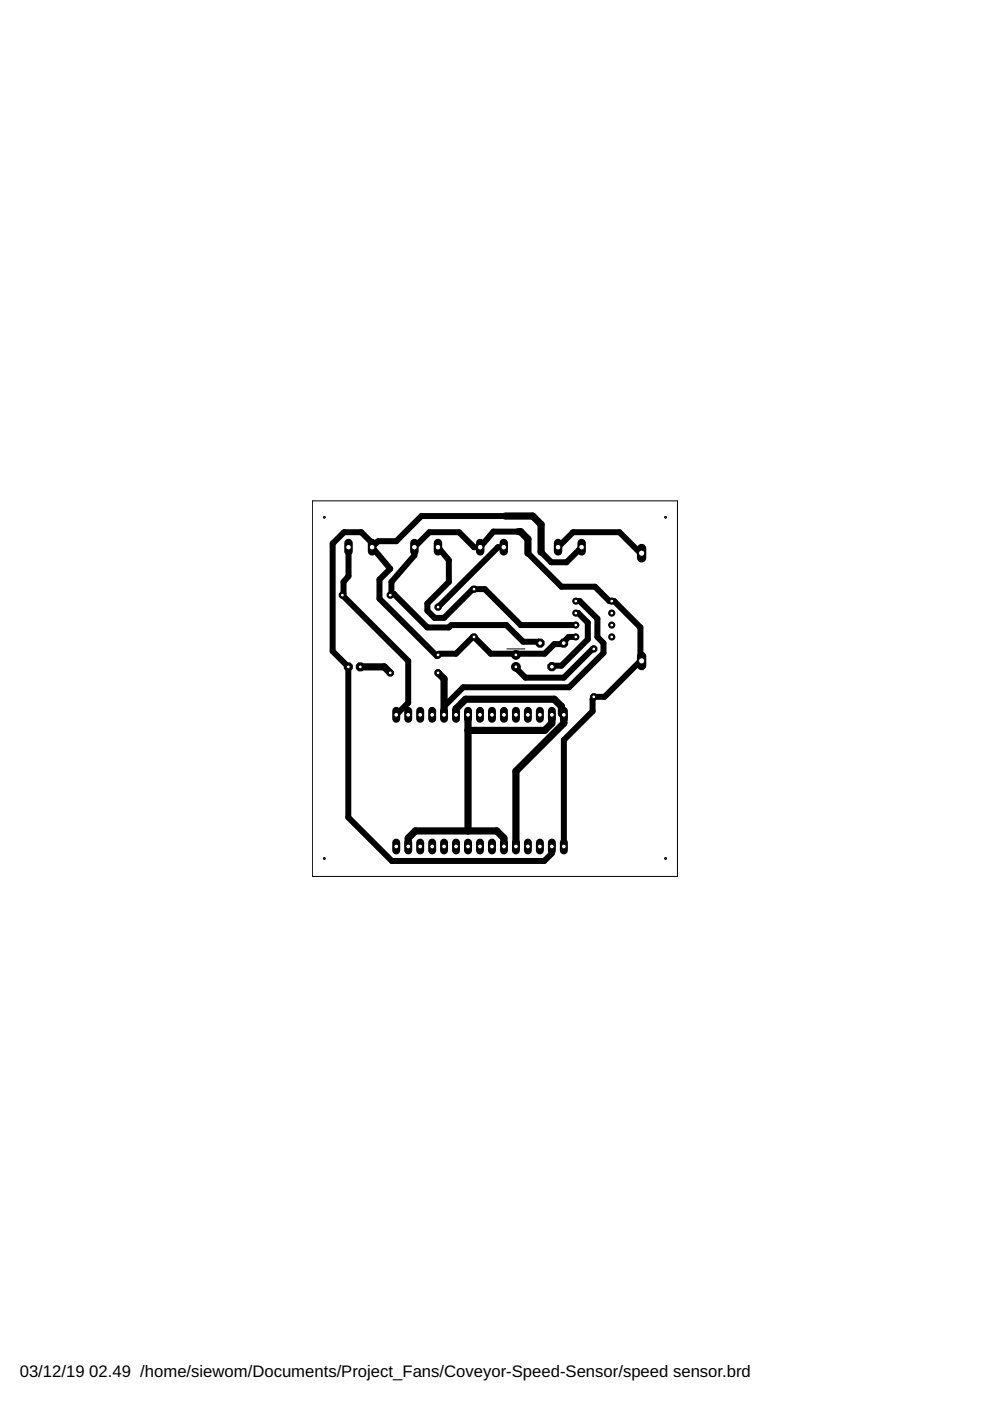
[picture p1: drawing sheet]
<svg xmlns="http://www.w3.org/2000/svg" width="210mm" height="297mm" viewBox="0 0 210 297" stroke-linecap="round" stroke-linejoin="round" font-family="sans-serif">
<defs><g id="words">
<g font-size="3.5">
<text x="4.2" y="291.8">03/12/19</text>
<text x="18.9" y="291.8">02.49 /home/siewom/Documents/Project_Fans/Coveyor-Speed-Sensor/speed sensor.brd</text>
</g>
</g></defs>
<path d="M107.5 137.6h3.8" fill="none" stroke="#000" stroke-width=".21"/>
<path d="M107.1 109.4h5.8l1.8 1.8v5.9M109.9 112.7h.5l1.5 1.6v3M76.4 141.4h5.1l1.2 1.3M92.9 142.7l1.2 1.2v7.7M96.7 151.6v-1.3l2-2h18.8l1.5 1.5v1.5l.5 .3v1.7l-10.1 10.2v16M99.2 151.6v24.6M117 151.6v1.7l-1.5 1.6h-16.3M86.6 179.5v-1.8l1.5-1.5h17.2l1.5 1.5v1.8" fill="none" stroke="#000" stroke-width="1.5"/>
<g fill="none" stroke="#000" stroke-width="1.3">
<path d="M73.9 116v6.2l-1.1 1.2v2.5l-.2 .3 14 13.9v8.9l-2.6 2.6M78.9 116v-.9l-2.3-2.3h-3.7l-2.4 2.5v22.8l3.4 3.3v31.9l9.2 9.2h32.3l1.6-1.6v-1.4M78.9 116l3.8 4.6-2.2 2.3v4l12.1 12.2 .5-.5h3.6l3.5-3.6h.3l3.6 3.6h5l.3 .3 .5-.3h5.6l2-2h1.5l.5-.2v-.3l1.1-1.1h1.5M92.9 116l2.3 2.8v4.6l-4.6 4.6v1.5l1.5 1.5h2l6.1-6.1h2.6l7.6 7.6h11.7M106.8 116h-1.2l-12.7 12.7M107.1 109.4h-17.8l-5.3 5.3h-3.8l-1.3 1.3M109.9 112.7h-5.3l-2.8 3.3h-1.3l-3.2-3.2h-6.3l-3.1 3.2v1.8l-4.9 5.6v2.5M111.9 117.3l7.1 7.1h7.2l3 3h1l5.6 5.6v6.6l.2 .5h-.2l-7.6 7.6h-2.3l-.3 .6v2.5l-6.1 6.1v22.6M118.3 116l3.2-3.2h9.8l4.5 4.5h.2M123.3 116l-3.2 3.2h-3.2l-2.2-2.2M83 125.9h.5l7.1 7.1h4.6l.5-.5h11.7l3.5 3.6h3.3l.3 .3M83 125.9l-.3 .3"/>
<path d="M122.1 130h.5l2 2v3.6l-5.6 5.5h-2v.3M122.1 127.4h.8l3.8 3.8v3.8l1.3 1.4v2.1l-7.3 7.2h-22.5l-4.1 4.1v1.8M125.9 137.6h-.3l-6.1 6.1h-8.1l-2-2.1v-.2"/>
</g>
<circle cx="76.4" cy="141.4" r=".92" fill="#000" stroke="#000" stroke-width=".21"/>
<circle cx="76.4" cy="141.4" r=".4" fill="#fff" stroke="#000" stroke-width=".21"/>
<circle cx="73.9" cy="141.4" r=".92" fill="#000" stroke="#000" stroke-width=".21"/>
<circle cx="73.9" cy="141.4" r=".4" fill="#fff" stroke="#000" stroke-width=".21"/>
<circle cx="82.7" cy="142.7" r=".71" fill="#000" stroke="#000" stroke-width=".21"/>
<circle cx="82.7" cy="142.7" r=".4" fill="#fff" stroke="#000" stroke-width=".21"/>
<circle cx="92.9" cy="142.7" r=".71" fill="#000" stroke="#000" stroke-width=".21"/>
<circle cx="92.9" cy="142.7" r=".4" fill="#fff" stroke="#000" stroke-width=".21"/>
<circle cx="92.9" cy="138.9" r=".71" fill="#000" stroke="#000" stroke-width=".21"/>
<circle cx="92.9" cy="138.9" r=".4" fill="#fff" stroke="#000" stroke-width=".21"/>
<circle cx="92.9" cy="128.7" r=".71" fill="#000" stroke="#000" stroke-width=".21"/>
<circle cx="92.9" cy="128.7" r=".4" fill="#fff" stroke="#000" stroke-width=".21"/>
<circle cx="100.5" cy="135" r=".71" fill="#000" stroke="#000" stroke-width=".21"/>
<circle cx="100.5" cy="135" r=".4" fill="#fff" stroke="#000" stroke-width=".21"/>
<circle cx="100.5" cy="124.9" r=".71" fill="#000" stroke="#000" stroke-width=".21"/>
<circle cx="100.5" cy="124.9" r=".4" fill="#fff" stroke="#000" stroke-width=".21"/>
<path d="M84 178.6v1.7" fill="none" stroke="#000" stroke-width="1.7"/>
<circle cx="84" cy="179.5" r=".51" fill="#fff" stroke="#000" stroke-width=".21"/>
<path d="M86.6 178.6v1.7" fill="none" stroke="#000" stroke-width="1.7"/>
<circle cx="86.6" cy="179.5" r=".51" fill="#fff" stroke="#000" stroke-width=".21"/>
<path d="M89.1 178.6v1.7" fill="none" stroke="#000" stroke-width="1.7"/>
<circle cx="89.1" cy="179.5" r=".51" fill="#fff" stroke="#000" stroke-width=".21"/>
<path d="M91.6 178.6v1.7" fill="none" stroke="#000" stroke-width="1.7"/>
<circle cx="91.6" cy="179.5" r=".51" fill="#fff" stroke="#000" stroke-width=".21"/>
<path d="M94.1 178.6v1.7" fill="none" stroke="#000" stroke-width="1.7"/>
<circle cx="94.1" cy="179.5" r=".51" fill="#fff" stroke="#000" stroke-width=".21"/>
<path d="M96.7 178.6v1.7" fill="none" stroke="#000" stroke-width="1.7"/>
<circle cx="96.7" cy="179.5" r=".51" fill="#fff" stroke="#000" stroke-width=".21"/>
<path d="M99.2 178.6v1.7" fill="none" stroke="#000" stroke-width="1.7"/>
<circle cx="99.2" cy="179.5" r=".51" fill="#fff" stroke="#000" stroke-width=".21"/>
<path d="M101.8 178.6v1.7" fill="none" stroke="#000" stroke-width="1.7"/>
<circle cx="101.8" cy="179.5" r=".51" fill="#fff" stroke="#000" stroke-width=".21"/>
<path d="M104.3 178.6v1.7" fill="none" stroke="#000" stroke-width="1.7"/>
<circle cx="104.3" cy="179.5" r=".51" fill="#fff" stroke="#000" stroke-width=".21"/>
<path d="M106.8 178.6v1.7" fill="none" stroke="#000" stroke-width="1.7"/>
<circle cx="106.8" cy="179.5" r=".51" fill="#fff" stroke="#000" stroke-width=".21"/>
<path d="M109.4 178.6v1.7" fill="none" stroke="#000" stroke-width="1.7"/>
<circle cx="109.4" cy="179.5" r=".51" fill="#fff" stroke="#000" stroke-width=".21"/>
<path d="M111.9 178.6v1.7" fill="none" stroke="#000" stroke-width="1.7"/>
<circle cx="111.9" cy="179.5" r=".51" fill="#fff" stroke="#000" stroke-width=".21"/>
<path d="M114.5 178.6v1.7" fill="none" stroke="#000" stroke-width="1.7"/>
<circle cx="114.5" cy="179.5" r=".51" fill="#fff" stroke="#000" stroke-width=".21"/>
<path d="M117 178.6v1.7" fill="none" stroke="#000" stroke-width="1.7"/>
<circle cx="117" cy="179.5" r=".51" fill="#fff" stroke="#000" stroke-width=".21"/>
<path d="M119.5 178.6v1.7" fill="none" stroke="#000" stroke-width="1.7"/>
<circle cx="119.5" cy="179.5" r=".51" fill="#fff" stroke="#000" stroke-width=".21"/>
<path d="M119.5 150.7v1.7" fill="none" stroke="#000" stroke-width="1.7"/>
<circle cx="119.5" cy="151.6" r=".51" fill="#fff" stroke="#000" stroke-width=".21"/>
<path d="M117 150.7v1.7" fill="none" stroke="#000" stroke-width="1.7"/>
<circle cx="117" cy="151.6" r=".51" fill="#fff" stroke="#000" stroke-width=".21"/>
<path d="M114.5 150.7v1.7" fill="none" stroke="#000" stroke-width="1.7"/>
<circle cx="114.5" cy="151.6" r=".51" fill="#fff" stroke="#000" stroke-width=".21"/>
<path d="M111.9 150.7v1.7" fill="none" stroke="#000" stroke-width="1.7"/>
<circle cx="111.9" cy="151.6" r=".51" fill="#fff" stroke="#000" stroke-width=".21"/>
<path d="M109.4 150.7v1.7" fill="none" stroke="#000" stroke-width="1.7"/>
<circle cx="109.4" cy="151.6" r=".51" fill="#fff" stroke="#000" stroke-width=".21"/>
<path d="M106.8 150.7v1.7" fill="none" stroke="#000" stroke-width="1.7"/>
<circle cx="106.8" cy="151.6" r=".51" fill="#fff" stroke="#000" stroke-width=".21"/>
<path d="M104.3 150.7v1.7" fill="none" stroke="#000" stroke-width="1.7"/>
<circle cx="104.3" cy="151.6" r=".51" fill="#fff" stroke="#000" stroke-width=".21"/>
<path d="M101.8 150.7v1.7" fill="none" stroke="#000" stroke-width="1.7"/>
<circle cx="101.8" cy="151.6" r=".51" fill="#fff" stroke="#000" stroke-width=".21"/>
<path d="M99.2 150.7v1.7" fill="none" stroke="#000" stroke-width="1.7"/>
<circle cx="99.2" cy="151.6" r=".51" fill="#fff" stroke="#000" stroke-width=".21"/>
<path d="M96.7 150.7v1.7" fill="none" stroke="#000" stroke-width="1.7"/>
<circle cx="96.7" cy="151.6" r=".51" fill="#fff" stroke="#000" stroke-width=".21"/>
<path d="M94.1 150.7v1.7" fill="none" stroke="#000" stroke-width="1.7"/>
<circle cx="94.1" cy="151.6" r=".51" fill="#fff" stroke="#000" stroke-width=".21"/>
<path d="M91.6 150.7v1.7" fill="none" stroke="#000" stroke-width="1.7"/>
<circle cx="91.6" cy="151.6" r=".51" fill="#fff" stroke="#000" stroke-width=".21"/>
<path d="M89.1 150.7v1.7" fill="none" stroke="#000" stroke-width="1.7"/>
<circle cx="89.1" cy="151.6" r=".51" fill="#fff" stroke="#000" stroke-width=".21"/>
<path d="M86.6 150.7v1.7" fill="none" stroke="#000" stroke-width="1.7"/>
<circle cx="86.6" cy="151.6" r=".51" fill="#fff" stroke="#000" stroke-width=".21"/>
<path d="M84 150.7v1.7" fill="none" stroke="#000" stroke-width="1.7"/>
<circle cx="84" cy="151.6" r=".51" fill="#fff" stroke="#000" stroke-width=".21"/>
<path d="M101.8 115.1v1.8" fill="none" stroke="#000" stroke-width="1.8"/>
<circle cx="101.8" cy="116" r=".59" fill="#fff" stroke="#000" stroke-width=".21"/>
<path d="M106.8 115.1v1.8" fill="none" stroke="#000" stroke-width="1.8"/>
<circle cx="106.8" cy="116" r=".59" fill="#fff" stroke="#000" stroke-width=".21"/>
<path d="M118.3 115.1v1.8" fill="none" stroke="#000" stroke-width="1.8"/>
<circle cx="118.3" cy="116" r=".59" fill="#fff" stroke="#000" stroke-width=".21"/>
<path d="M123.3 115.1v1.8" fill="none" stroke="#000" stroke-width="1.8"/>
<circle cx="123.3" cy="116" r=".59" fill="#fff" stroke="#000" stroke-width=".21"/>
<path d="M87.9 115.1v1.8" fill="none" stroke="#000" stroke-width="1.8"/>
<circle cx="87.9" cy="116" r=".59" fill="#fff" stroke="#000" stroke-width=".21"/>
<path d="M92.9 115.1v1.8" fill="none" stroke="#000" stroke-width="1.8"/>
<circle cx="92.9" cy="116" r=".59" fill="#fff" stroke="#000" stroke-width=".21"/>
<path d="M73.9 115.1v1.8" fill="none" stroke="#000" stroke-width="1.8"/>
<circle cx="73.9" cy="116" r=".59" fill="#fff" stroke="#000" stroke-width=".21"/>
<path d="M78.9 115.1v1.8" fill="none" stroke="#000" stroke-width="1.8"/>
<circle cx="78.9" cy="116" r=".59" fill="#fff" stroke="#000" stroke-width=".21"/>
<circle cx="82.7" cy="126.2" r=".71" fill="#000" stroke="#000" stroke-width=".21"/>
<circle cx="82.7" cy="126.2" r=".4" fill="#fff" stroke="#000" stroke-width=".21"/>
<circle cx="72.6" cy="126.2" r=".71" fill="#000" stroke="#000" stroke-width=".21"/>
<circle cx="72.6" cy="126.2" r=".4" fill="#fff" stroke="#000" stroke-width=".21"/>
<circle cx="117" cy="141.4" r=".92" fill="#000" stroke="#000" stroke-width=".21"/>
<circle cx="117" cy="141.4" r=".51" fill="#fff" stroke="#000" stroke-width=".21"/>
<circle cx="114.5" cy="136.4" r=".92" fill="#000" stroke="#000" stroke-width=".21"/>
<circle cx="114.5" cy="136.4" r=".51" fill="#fff" stroke="#000" stroke-width=".21"/>
<circle cx="119.5" cy="136.4" r=".92" fill="#000" stroke="#000" stroke-width=".21"/>
<circle cx="119.5" cy="136.4" r=".51" fill="#fff" stroke="#000" stroke-width=".21"/>
<circle cx="122.1" cy="127.4" r=".66" fill="#000" stroke="#000" stroke-width=".21"/>
<circle cx="122.1" cy="127.4" r=".4" fill="#fff" stroke="#000" stroke-width=".21"/>
<circle cx="122.1" cy="130" r=".66" fill="#000" stroke="#000" stroke-width=".21"/>
<circle cx="122.1" cy="130" r=".4" fill="#fff" stroke="#000" stroke-width=".21"/>
<circle cx="129.7" cy="130" r=".66" fill="#000" stroke="#000" stroke-width=".21"/>
<circle cx="129.7" cy="130" r=".4" fill="#fff" stroke="#000" stroke-width=".21"/>
<circle cx="129.7" cy="127.4" r=".66" fill="#000" stroke="#000" stroke-width=".21"/>
<circle cx="129.7" cy="127.4" r=".4" fill="#fff" stroke="#000" stroke-width=".21"/>
<circle cx="122.1" cy="132.5" r=".66" fill="#000" stroke="#000" stroke-width=".21"/>
<circle cx="122.1" cy="132.5" r=".4" fill="#fff" stroke="#000" stroke-width=".21"/>
<circle cx="122.1" cy="135" r=".66" fill="#000" stroke="#000" stroke-width=".21"/>
<circle cx="122.1" cy="135" r=".4" fill="#fff" stroke="#000" stroke-width=".21"/>
<circle cx="129.7" cy="132.5" r=".66" fill="#000" stroke="#000" stroke-width=".21"/>
<circle cx="129.7" cy="132.5" r=".4" fill="#fff" stroke="#000" stroke-width=".21"/>
<circle cx="129.7" cy="135" r=".66" fill="#000" stroke="#000" stroke-width=".21"/>
<circle cx="129.7" cy="135" r=".4" fill="#fff" stroke="#000" stroke-width=".21"/>
<path d="M136 116.3v2" fill="none" stroke="#000" stroke-width="2"/>
<circle cx="136" cy="117.3" r=".66" fill="#fff" stroke="#000" stroke-width=".21"/>
<path d="M136 139.1v2" fill="none" stroke="#000" stroke-width="2"/>
<circle cx="136" cy="140.1" r=".66" fill="#fff" stroke="#000" stroke-width=".21"/>
<circle cx="109.4" cy="141.4" r=".93" fill="#000" stroke="#000" stroke-width=".21"/>
<circle cx="109.4" cy="141.4" r=".4" fill="#fff" stroke="#000" stroke-width=".21"/>
<circle cx="109.4" cy="138.9" r=".93" fill="#000" stroke="#000" stroke-width=".21"/>
<circle cx="109.4" cy="138.9" r=".4" fill="#fff" stroke="#000" stroke-width=".21"/>
<circle cx="125.9" cy="137.6" r=".71" fill="#000" stroke="#000" stroke-width=".21"/>
<circle cx="125.9" cy="137.6" r=".4" fill="#fff" stroke="#000" stroke-width=".21"/>
<circle cx="125.9" cy="147.7" r=".71" fill="#000" stroke="#000" stroke-width=".21"/>
<circle cx="125.9" cy="147.7" r=".4" fill="#fff" stroke="#000" stroke-width=".21"/>
<g fill="none" stroke="#000" stroke-width=".21">
<path d="M66.2 106.2h77.4v79.6h-77.4zM114.7 117v.1"/>
<circle cx="141.1" cy="182" r=".17"/>
</g>
<circle cx="141.1" cy="182" r=".17" fill="#fff" stroke="#000" stroke-width=".21"/>
<circle cx="68.8" cy="182" r=".17" fill="none" stroke="#000" stroke-width=".21"/>
<circle cx="68.8" cy="182" r=".17" fill="#fff" stroke="#000" stroke-width=".21"/>
<circle cx="141.1" cy="109.7" r=".17" fill="none" stroke="#000" stroke-width=".21"/>
<circle cx="141.1" cy="109.7" r=".17" fill="#fff" stroke="#000" stroke-width=".21"/>
<circle cx="68.8" cy="109.7" r=".17" fill="none" stroke="#000" stroke-width=".21"/>
<circle cx="68.8" cy="109.7" r=".17" fill="#fff" stroke="#000" stroke-width=".21"/>
<use href="#words"/>
</svg>
